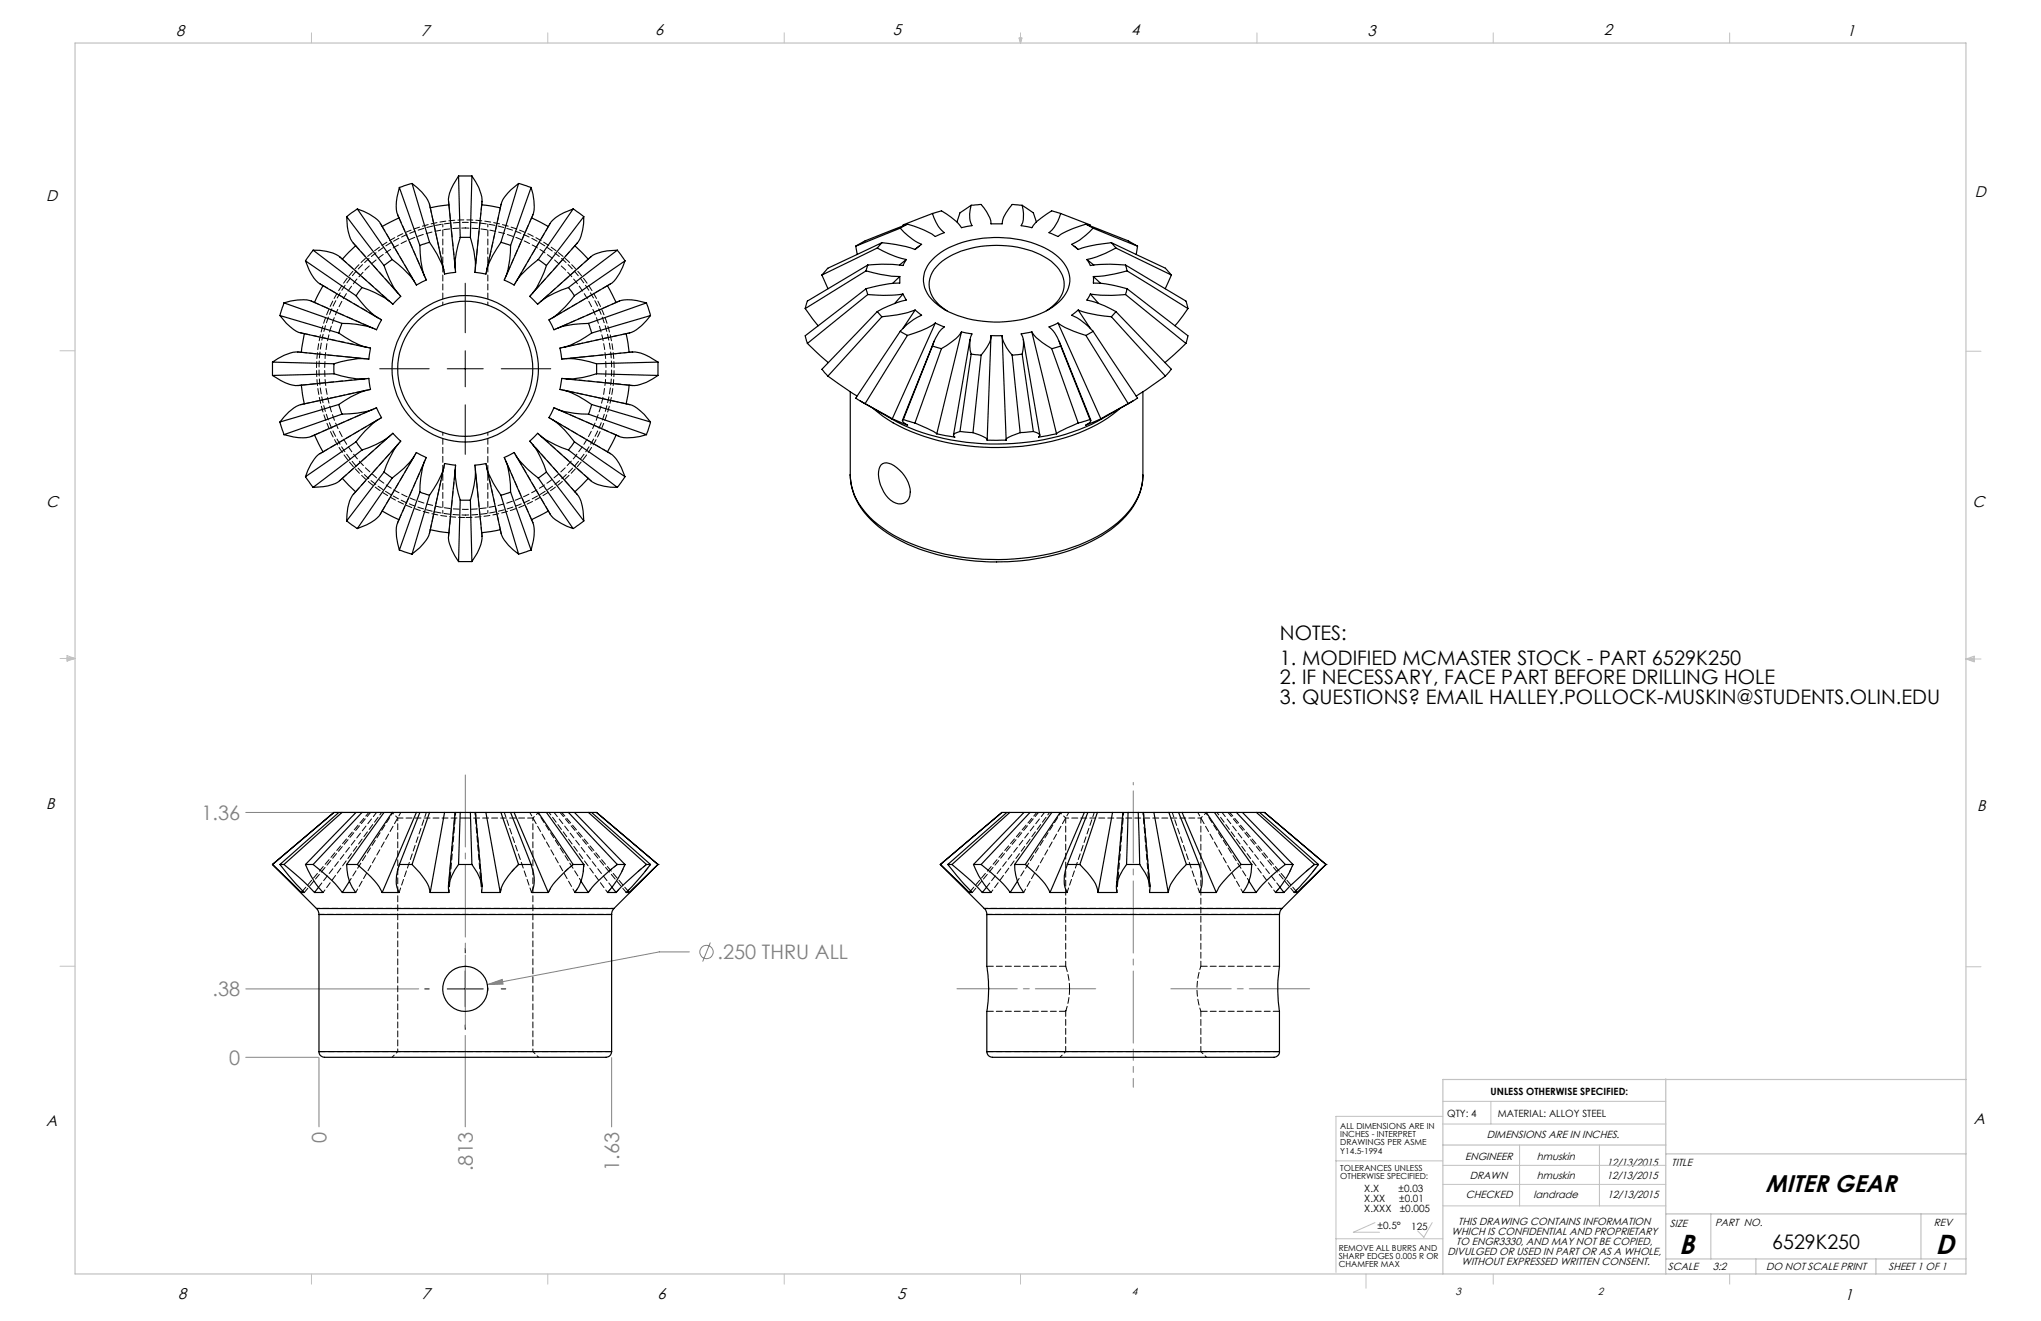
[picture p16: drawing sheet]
<svg xmlns="http://www.w3.org/2000/svg" width="432mm" height="279mm" viewBox="0 0 432 279" stroke-linecap="round" stroke-linejoin="round" font-family="sans-serif">
<defs><g id="words">
<g font-size="5.8">
<text x="355.2" y="265.2">B</text>
<text x="409.5" y="265.2">D</text>
</g>
<text font-size="5.1" x="373.5" y="252.1">MITER GEAR</text>
<g font-size="4.2">
<text x="270.8" y="135.4">NOTES:</text>
<text x="270.8" y="140.6">1. MODIFIED MCMASTER STOCK - PART 6529K250</text>
<text x="270.8" y="144.8">2. IF NECESSARY, FACE PART BEFORE DRILLING HOLE</text>
<text x="270.8" y="148.9">3. QUESTIONS? EMAIL HALLEY.POLLOCK-MUSKIN@STUDENTS.OLIN.EDU</text>
<text x="374.9" y="264.1">6529K250</text>
</g>
<g font-size="4.2" fill="#808080">
<text x="42.6" y="173.4">1.36</text>
<text x="151.8" y="202.9">.250 THRU ALL</text>
<text x="45" y="210.7">.38</text>
<text x="48.5" y="225.2">0</text>
<text x="69.1" y="241.8" transform="rotate(-90 69.1 241.8)">0</text>
<text x="100" y="247.7" transform="rotate(-90 100 247.7)">.813</text>
<text x="131" y="247.7" transform="rotate(-90 131 247.7)">1.63</text>
</g>
<g font-size="3.3">
<text x="37.2" y="7.6">8</text>
<text x="89.1" y="7.6">7</text>
<text x="138.6" y="7.4">6</text>
<text x="188.9" y="7.4">5</text>
<text x="239.3" y="7.5">4</text>
<text x="289.3" y="7.6">3</text>
<text x="339.3" y="7.5">2</text>
<text x="390.8" y="7.6">1</text>
<text x="417.8" y="41.6">D</text>
<text x="9.8" y="42.5">D</text>
<text x="9.8" y="107.2">C</text>
<text x="417.3" y="107.3">C</text>
<text x="9.7" y="171.1">B</text>
<text x="418.3" y="171.5">B</text>
<text x="9.7" y="238.1">A</text>
<text x="417.6" y="237.7">A</text>
<text x="37.7" y="274.7">8</text>
<text x="89.3" y="274.7">7</text>
<text x="139.1" y="274.7">6</text>
<text x="189.8" y="274.7">5</text>
<text x="390.3" y="275">1</text>
</g>
<g font-size="2.2">
<text x="310" y="245.4">ENGINEER</text>
<text x="314.5" y="240.8">DIMENSIONS ARE IN INCHES.</text>
<text x="325.1" y="245.4">hmuskin</text>
<text x="311" y="249.4">DRAWN</text>
<text x="325.1" y="249.4">hmuskin</text>
<text x="339.9" y="246.5">12/13/2015</text>
<text x="339.9" y="249.4">12/13/2015</text>
<text x="353.6" y="246.5">TITLE</text>
<text x="310.1" y="253.5">CHECKED</text>
<text x="324.5" y="253.5">landrade</text>
<text x="340.1" y="253.5">12/13/2015</text>
<text x="307.1" y="261.2">WHICH IS CONFIDENTIAL AND PROPRIETARY</text>
<text x="308.1" y="263.3">TO ENGR3330, AND MAY NOT BE COPIED,</text>
<text x="308.5" y="259">THIS DRAWING CONTAINS INFORMATION</text>
<text x="353.3" y="259.6">SIZE</text>
<text x="362.9" y="259.4">PART NO.</text>
<text x="409.1" y="259.4">REV</text>
<text x="306.3" y="265.4">DIVULGED OR USED IN PART OR AS A WHOLE,</text>
<text x="309.2" y="267.5">WITHOUT EXPRESSED WRITTEN CONSENT.</text>
<text x="352.9" y="268.7">SCALE</text>
<text x="362.3" y="268.7">3:2</text>
<text x="373.6" y="268.7">DO NOT SCALE PRINT</text>
<text x="399.5" y="268.7">SHEET 1 OF 1</text>
<text x="239.5" y="273.9">4</text>
<text x="307.9" y="274">3</text>
<text x="338.1" y="273.9">2</text>
</g>
<g font-size="2.1">
<text x="315.3" y="231.6">UNLESS OTHERWISE SPECIFIED:</text>
<text x="306.2" y="236.2">QTY: 4</text>
<text x="316.9" y="236.2">MATERIAL: ALLOY STEEL</text>
<text x="288.6" y="252.1">X.X</text>
<text x="288.6" y="254.3">X.XX</text>
<text x="288.6" y="256.4">X.XXX</text>
<text x="295.9" y="252.1">±0.03</text>
<text x="296" y="254.3">±0.01</text>
<text x="296.1" y="256.4">±0.005</text>
<text x="291.4" y="259.9">±0.5°</text>
<text x="298.6" y="260.2">125</text>
</g>
<g font-size="1.8">
<text x="283.5" y="238.7">ALL DIMENSIONS ARE IN</text>
<text x="283.5" y="240.5">INCHES - INTERPRET</text>
<text x="283.5" y="242.2">DRAWINGS PER ASME</text>
<text x="283.5" y="244">Y14.5-1994</text>
<text x="283.5" y="247.6">TOLERANCES UNLESS</text>
<text x="283.5" y="249.4">OTHERWISE SPECIFIED:</text>
<text x="283.2" y="264.5">REMOVE ALL BURRS AND</text>
<text x="283.2" y="266.3">SHARP EDGES 0.005 R OR</text>
<text x="283.2" y="268">CHAMFER MAX</text>
</g>
</g></defs>
<g fill="none" stroke="#808080" stroke-width=".21">
<path d="M52 171.8h40.8M150.3 199.4l-1.6 4M52 209.2h36.6M98.4 219v19.3M103.1 208.2l3.2-1 .1 .9zM145.8 201.3h-6.3l-36.4 6.9M52 223.6h15.4M67.5 223.7v14.6M129.4 223.7v14.6"/>
<circle cx="149.5" cy="201.4" r="1.42"/>
</g>
<path d="M98.4 59.9v10.5M80.3 78h10.5M94.6 78h7.6M98.4 74.2v7.6M106 78h10.5M98.4 85.6v10.5M89.9 209.2h.9M94.6 209.2h7.6M98.4 200.6v.9M98.4 205.4v7.6M98.4 216.8v.9M106 209.2h1" fill="none" stroke="#000" stroke-width=".21"/>
<path d="M98.4 217.7v-54.2" fill="none" stroke="#808080" stroke-width=".21" stroke-dasharray="15.2 1.3 1.3 1.3" stroke-dashoffset="-.4"/>
<path d="M239.8 165.5v56.9" fill="none" stroke="#808080" stroke-width=".21" stroke-dasharray="15.2 1.3 1.3 1.3" stroke-dashoffset="-1.8"/>
<path d="M239.8 230v-7.6" fill="none" stroke="#808080" stroke-width=".21" stroke-dasharray="15.2 1.3 1.3 1.3" stroke-dashoffset="13.4"/>
<path d="M202.5 209.1h29.3M277.1 209.1h-29.4" fill="none" stroke="#808080" stroke-width=".21" stroke-dasharray="15.2 1.3 1.3 1.3" stroke-dashoffset="2.5"/>
<g fill="none" stroke="#c0c0c0" stroke-width=".21">
<path d="M65.9 6.9v2.2M115.9 6.9v2.2M165.9 6.9v2.2M215.6 8h.6l-.3 1.1zM215.7 8l.2 1.1M215.9 6.9v2.2M216 8l-.1 1.1M265.9 6.9v2.2M315.9 6.9v2.2M365.9 6.9v2.2M12.7 74.2h3.2M415.9 74.3h3.2"/>
<path d="M12.7 139.3h3.2M14.2 139.1l1.7 .2M14.2 138.7l1.7 .6-1.7 .5zM15.9 139.3l-1.7 .3M415.9 139.4h3.2M415.9 139.4l1.8-.6v1.2zM415.9 139.4l1.8 .3M417.7 139.2l-1.8 .2M12.7 204.4h3.2M415.9 204.5h3.2M305.3 236.1h-22.7v33M305.3 232.9h47.1"/>
<path d="M305.3 237.7h47.1M315.4 232.9v4.8M282.6 245.5h22.7M290.9 258.6l-4.6 2h5.6M303 258.6l-1.8 3.1-1.3-1.3M305.3 255.1h47.1M305.3 250.5h47.1M305.3 246.5h47.1M321.5 242.2v12.9M338.4 242.2v12.9M65.9 269.5v2.1M115.9 269.5v2.1"/>
<path d="M165.9 269.5v2.1M215.9 269.5v2.1M282.6 262h22.7M289 269.5v3M315.9 269.5v2.1M365.9 269.5v2.1"/>
</g>
<path d="M15.9 9.1h400v260.4h-400zM352.4 228.2v41.3M415.9 228.3h-110.6v41.2M305.3 242.2h47.1M352.4 256.8h63.5M352.4 244.1h63.5M361.9 256.8v9.5M406.4 256.8v9.5M352.4 266.3h63.5M371.5 266.3v3.2M396.9 266.3v3.2" fill="none" stroke="#c0c0c0" stroke-width=".25"/>
<path d="M103.1 208.2l3.2-1 .1 .9z" fill="#808080"/>
<g fill="none" stroke="#000" stroke-width=".25">
<path d="M84.5 39.7a8.4 8.4 0 0 0-.4 5.7M84.5 39.7l4.3 12.2M87.2 38.8a8.9 8.9 0 0 1 3.7 4.4l3 13.8M87.2 38.8l-2.7 .9M87.2 38.8l3.7 12.5M97 37.2a10.8 10.8 0 0 0-2.1 4.9l1.4 14.6M97 37.2l.4 13M97 37.2h2.8M99.8 37.2a9.2 9.2 0 0 1 2.2 5.4l-1.4 14.1M99.8 37.2l-.3 13M109.7 38.8a8.2 8.2 0 0 0-3.7 4.4l-3 13.8M109.7 38.8l-3.7 12.5"/>
<path d="M109.7 38.8l2.7 .9M112.4 39.7l-4.4 12.2M112.4 39.7a8.8 8.8 0 0 1 .3 5.7M64.6 55.2a8.2 8.2 0 0 0 3.1 4.8l12.2 7.2M64.6 55.2l10.7 7.3M66.3 52.9a8 8 0 0 1 5.6 1.4l10.5 9.4M66.3 52.9l10.3 7.9M66.3 52.9l-1.7 2.3M73.3 45.8a8.5 8.5 0 0 0 1.5 5.6l9.4 10.6M73.3 45.8l7.9 10.4M75.2 52l-2.8 2.8M75.6 44.2a8.3 8.3 0 0 1 4.9 3.1l7.1 12.2"/>
<path d="M75.6 44.2l-2.3 1.6M75.6 44.2l7.4 10.7M81.2 56.2a15.6 15.6 0 0 0 3.6 6.5l-1.7 1.6a15.7 15.7 0 0 0-6.5-3.5M83 54.9l-1.8 1.3M84.1 45.4l5.7 13M84.4 46.1l-3.5 1.8M88.8 51.9a16.4 16.4 0 0 0 1.4 7.3l-2.1 1.1a15.1 15.1 0 0 0-5.1-5.4M90.9 51.3l-2.1 .6M95 43.3l-4 .7M97.4 50.2a15.3 15.3 0 0 0-1 7.4l-2.3 .4a14.9 14.9 0 0 0-3.2-6.7M97.4 50.2h2.1M99.5 50.2a18.1 18.1 0 0 1 1 7.4l2.3 .4a15.7 15.7 0 0 1 3.2-6.7"/>
<path d="M101.9 43.3l3.9 .7M106 51.3l2 .6M108 51.9a18.4 18.4 0 0 1-1.3 7.3l2.1 1.1a15.7 15.7 0 0 1 5.1-5.4M112.4 46.1l3.6 1.8M112.7 45.4l-5.6 13M113.9 54.9l1.7 1.3M115.6 56.2a19.2 19.2 0 0 1-3.5 6.5l1.6 1.6a15.6 15.6 0 0 1 6.6-3.5M121.2 44.2a8.2 8.2 0 0 0-4.8 3.1l-7.1 12.2M121.2 44.2l-7.3 10.7M121.2 44.2l2.3 1.6M121.6 52l2.9 2.8M123.5 45.8a8 8 0 0 1-1.4 5.6l-9.4 10.6"/>
<path d="M123.5 45.8l-7.9 10.4M130.6 52.9a8.8 8.8 0 0 0-5.6 1.4l-10.6 9.4M130.6 52.9l-10.3 7.9M130.6 52.9l1.6 2.3M132.2 55.2a8.3 8.3 0 0 1-3 4.8l-12.3 7.2M132.2 55.2l-10.7 7.3M173.9 58.2l1.3 2.9M181 52.1l.4 1.7M183.2 57.3l3 .7 2.4 .4 1.8 .1M183.2 57.3l-12.8 8M183.6 56.1l-12.8 7.6-.4 1.6M183.6 56.1l-.4 1.2"/>
<path d="M185.6 52.5l3.8 1.7 2.3 .7M185.6 52.5l-11.7 5.7M186.6 51.3l-11.4 5.4-1.3 1.5M186.6 51.3l-1 1.2M190.4 58.5v1.4a24.3 24.3 0 0 0-7.2 1.2M190.4 58.5l-1.6 1.4M190.5 48.3l.7 .8 1.9 1.5 1.9 1.1-1.4 1.1a23.7 23.7 0 0 0-7-1.5M190.5 48.3l-9.5 3.8M191.7 54.9l-.7 1.3a27.1 27.1 0 0 0-7.4-.1M191.7 54.9l-1.4 1.2M192 47.4l-9 3.5-2 1.2M192 47.4l-1.5 .9"/>
<path d="M194.5 52.1l-1 .7M197.3 45.2a7.3 7.3 0 0 0 2.5 4l-1.9 .8a17.5 17.5 0 0 0-5.9-2.6M197.3 45.2l-6.2 2.4v.2M197.7 54.4a19.4 19.4 0 0 1 12.6-4.2 20.1 20.1 0 0 1 13.7 4.2 5.9 5.9 0 0 1 0 9.5 19.6 19.6 0 0 1-12.6 4.2 21.2 21.2 0 0 1-13-3.6 6.4 6.4 0 0 1-2.8-7 7.3 7.3 0 0 1 2.1-3.1zM205.5 43.4a5.5 5.5 0 0 0 .1 4.3l-2.2 .5a10.2 10.2 0 0 0-4.2-3.6l-1.9 .6M205.5 43.4l2.1-.1a7.8 7.8 0 0 1 2.1 4h2.3a6.5 6.5 0 0 1 2.1-4l2.2 .1M205.5 43.4l-2.4 1.6-.6 2M216.3 43.4l2.3 1.6 .7 2M216.3 43.4a6.3 6.3 0 0 1-.3 4.3l2.3 .5a10.5 10.5 0 0 1 4.2-3.6l1.9 .6M224.4 45.2a8 8 0 0 1-2.5 4l1.9 .8a17 17 0 0 1 5.9-2.6M224.4 45.2l6.2 2.4v.2M227.3 52.1l.8 .7"/>
<path d="M229.7 47.4l9 3.5 2 1.2M229.7 47.4l1.5 .9M229.9 54.9l.8 1.3 4.2-.3 3.2 .2M229.9 54.9l1.5 1.2M231.2 48.3a14.3 14.3 0 0 1-4.5 3.4l1.4 1.1M231.2 48.3l9.5 3.8M231.3 58.5v1.4l2.6 .1 4.5 1.1M231.3 58.5l1.6 1.4M235.1 51.3l11.5 5.4 1.2 1.5M235.1 51.3l-4.7 .8-2.3 .7M235.1 51.3l1 1.2M236.1 52.5a22.4 22.4 0 0 1-6.2 2.4"/>
<path d="M236.1 52.5l11.7 5.7M238.1 56.1l12.8 7.6 .4 1.6M238.1 56.1l.3 1.2M238.4 57.3l-1.3 .3a21.7 21.7 0 0 1-5.8 .9M238.4 57.3l12.9 8M240.7 52.1l-.3 1.7M247.8 58.2l-1.3 2.9M57.6 76.6l13.1 .3M57.6 76.6v2.8M57.6 79.4a10.8 10.8 0 0 0 4.9 2.2l.5-.1M59.2 66.7a8.2 8.2 0 0 0 4.5 3.7l13.8 3M59.2 66.7l12.5 3.7"/>
<path d="M60.1 64.1a9 9 0 0 1 5.8-.4l12.9 5.7M60.1 64.1l12.3 4.3M60.1 64.1l-.9 2.6M63 74.4l14.1 1.4M63 74.5a8.6 8.6 0 0 0-5.4 2.1M64.4 70.6l-.7 3.9M68.3 60.4l-1.8 3.6M70.7 79.1a15.3 15.3 0 0 0 7.3 .9l.4 2.4a15.4 15.4 0 0 0-6.7 3.1M70.7 76.9v2.2M70.7 79.1l-13.1 .3M71.7 70.4a15.7 15.7 0 0 0 6.7 3.2l-.4 2.4a13.4 13.4 0 0 0-5.9 .5l-1.4 .4M72.4 68.4l-.7 2"/>
<path d="M75.3 62.5a15.7 15.7 0 0 0 5.4 5.2l-1 2a15.4 15.4 0 0 0-7.3-1.3M76.6 60.8l-1.3 1.7M120.3 60.8l1.2 1.7M121.5 62.5a18.9 18.9 0 0 1-5.4 5.2l1.1 2a16.4 16.4 0 0 1 7.3-1.3M124.5 68.4l.7 2M125.2 70.4a18.4 18.4 0 0 1-6.7 3.2l.4 2.4a15.1 15.1 0 0 1 7.3 .9M126.2 76.9v2.2M126.2 79.1a17.1 17.1 0 0 1-7.3 .9l-.4 2.4a15.7 15.7 0 0 1 6.7 3.1M126.2 79.1l13 .3M128.5 60.4l1.9 3.6M132.5 70.6l.6 3.9M133.8 74.4l-14 1.4"/>
<path d="M133.8 74.5a6.2 6.2 0 0 1 3.6 1l1.8 1.1M136.8 64.1a8.9 8.9 0 0 0-5.8-.4l-13 5.7M136.8 64.1l-12.3 4.3M136.8 64.1l.8 2.6M137.6 66.7a8.4 8.4 0 0 1-4.4 3.7l-13.8 3M137.6 66.7l-12.4 3.7M139.2 76.6l-13 .3M139.2 76.6v2.8M139.2 79.4a8.6 8.6 0 0 1-5.4 2.1M170.4 65.3l2.7 3.6M170.8 72.6l4.4 4.1M175.2 79.6l6.1 4.1"/>
<path d="M183.2 61.1l-12.8 9.9 .4 1.6M183.2 61.1l.4 1.2M183.6 62.3l-12.8 10.3M185.6 65.9l-11.7 12.2 1.3 1.5M185.6 65.9l1 1.1M186.6 67l-11.4 12.6M190.5 70.1l-9.5 14.1 2 1.2M190.5 70.1l1.5 .8M191 62.2l.7 1.3a20.8 20.8 0 0 0-6.1 2.4M191 62.2l-4.2 .3-3.2-.2M191 62.2l-1.7 2M192 70.9l-9 14.5"/>
<path d="M193.6 65.6l1.4 1.1a12.3 12.3 0 0 0-4.5 3.4M193.6 65.6l-1.5 .5-2.3 .5-3.2 .4M193.6 65.6l-2.6 3.9M197.3 73.2l1.9 .5M197.3 73.2l-6.2 15.6M197.6 72.2l-6.7 16.7M197.9 68.3l1.9 .8a7.1 7.1 0 0 0-2.5 4.1M197.9 68.3l-1.8 1.1-4.1 1.5M197.9 68.3l-9.1 20.3M199.2 73.7l-5.6 15.8M200.3 65.7a6.6 6.6 0 0 1-3.7-6.2 8.1 8.1 0 0 1 5-5.6 22.4 22.4 0 0 1 19.3 .4 6.9 6.9 0 0 1 4.2 6.5 7.2 7.2 0 0 1-3.7 4.9M203.4 70.2l2.2 .4a5.5 5.5 0 0 0-.1 4.3"/>
<path d="M203.4 70.2a10.1 10.1 0 0 1-4.2 3.5M203.4 70.2l-5.2 21.6M205.2 71.8l-3.5 20.2M205.5 74.9l-2.4 16.4M205.5 74.9l2.1 .2M207.6 75.1l-1.8 16.4M209.7 71a6.1 6.1 0 0 1-2.1 4.1M209.7 71h2.3M209.7 71l-.9 22.1M212 71a6.5 6.5 0 0 0 2.1 4.1M212 71l.9 22.1M214.1 75.1l1.7 16.4"/>
<path d="M216.3 74.9l-2.2 .2M216.3 74.9l2.3 16.4M216.5 71.8l3.5 20.2M218.3 70.2l-2.3 .4a5.3 5.3 0 0 1 .3 4.3M218.3 70.2a7.9 7.9 0 0 0 3.2 2.9l1 .6M218.3 70.2l5.2 21.6M222.5 73.7l5.6 15.8M223.8 68.3a16.3 16.3 0 0 0 5.9 2.6M223.8 68.3l-1.9 .8a7.3 7.3 0 0 1 2.5 4.1M223.8 68.3l9.1 20.3M224.1 72.2l6.7 16.7M224.4 73.2l-1.9 .5"/>
<path d="M224.4 73.2l6.2 15.6M228.1 65.6a22.7 22.7 0 0 0 7 1.4M228.1 65.6l-1.4 1.1a12.5 12.5 0 0 1 4.5 3.4M228.1 65.6l2.6 3.9M229.7 70.9l9 14.5M230.7 62.2a27.1 27.1 0 0 0 7.4 .1M230.7 62.2l-.8 1.3 1.7 .4 2 .8 2.5 1.2M230.7 62.2l1.7 2M231.2 70.1l9.5 14.1-2 1.2M231.2 70.1l-1.5 .8M235.1 67l11.5 12.6M236.1 65.9l11.7 12.2-1.2 1.5"/>
<path d="M236.1 65.9l-1 1.1M238.1 62.3l12.8 10.3M238.4 61.1l12.9 9.9-.4 1.6M238.4 61.1l-.3 1.2M246.6 79.6l-6.3 4.1M250.9 72.6l-4.4 4.1M251.3 65.3l-2.7 3.6M59.2 89.3l.9 2.6M63.7 81.5l.7 3.9M66.5 92l1.8 3.6M71.7 85.5l.7 2.1M71.7 85.5l-12.5 3.8"/>
<path d="M72.4 87.6a16.4 16.4 0 0 0 7.3-1.3l1 2a16.2 16.2 0 0 0-5.4 5.2M72.4 87.6l-12.3 4.3M75.3 93.5l1.3 1.7M75.3 93.5l-10.7 7.3M76.6 95.2a15.6 15.6 0 0 0 6.5-3.5l1.7 1.6a15.7 15.7 0 0 0-3.6 6.5M76.6 95.2l-10.3 7.9M77.1 80.2l-14.1 1.4M77.5 82.6l-13.8 3a8.3 8.3 0 0 0-4.5 3.7M78.8 86.6l-13.4 5.9a9.9 9.9 0 0 1-5.3-.6M79.9 88.8l-12.2 7.2a8.3 8.3 0 0 0-3.1 4.8M81.2 99.8l1.8 1.3M81.2 99.8l-7.9 10.4"/>
<path d="M82.4 92.3l-10.5 9.4a8.5 8.5 0 0 1-5.6 1.4M84.2 94l-9.4 10.6a6.6 6.6 0 0 0-1.4 4.1l-.1 1.5M87.6 96.5l-7.1 12.2a8.2 8.2 0 0 1-4.9 3.1M89.8 97.6l-5.7 13M93.9 99l-3 13.8a8.8 8.8 0 0 1-3.7 4.4M96.3 99.3l-1.4 14.1a8.6 8.6 0 0 0 2.1 5.4M100.6 99.3l1.4 14.6a9.3 9.3 0 0 1-2.2 4.9M103 99l3 13.8a8.3 8.3 0 0 0 3.7 4.4M107.1 97.6l5.6 13M109.3 96.5l7.1 12.2a8.3 8.3 0 0 0 4.8 3.1M112.7 94l9.4 10.6a5.8 5.8 0 0 1 1.3 3.5l.1 2.1M114.4 92.3l10.6 9.4a8 8 0 0 0 5.6 1.4"/>
<path d="M115.6 99.8l-1.7 1.3M115.6 99.8l7.9 10.4M116.9 88.8l12.3 7.2a8.2 8.2 0 0 1 3 4.8M118 86.6l13 5.7a8.8 8.8 0 0 0 5.8-.4M119.4 82.6l13.8 3a8.3 8.3 0 0 1 4.4 3.7M119.8 80.2l14 1.4M120.3 95.2a19.2 19.2 0 0 1-6.6-3.5l-1.6 1.6a15.6 15.6 0 0 1 3.5 6.5M120.3 95.2l10.3 7.9M121.5 93.5l-1.2 1.7M121.5 93.5l10.7 7.3M124.5 87.6a18.4 18.4 0 0 1-7.3-1.3l-1.1 2a15.7 15.7 0 0 1 5.4 5.2M124.5 87.6l12.3 4.3"/>
<path d="M125.2 85.5l-.7 2.1M125.2 85.5l12.4 3.8M130.4 92l-1.9 3.6M133.1 81.5l-.6 3.9M137.6 89.3l-.8 2.6M179.9 82.9v17.6a13.6 13.6 0 0 0 5.9 10.4 36.4 36.4 0 0 0 17.3 6.9 49.1 49.1 0 0 0 27.8-3.7 19.8 19.8 0 0 0 10.1-9.6 10.6 10.6 0 0 0 .8-4M182 84.8l6.6 3.8a47.1 47.1 0 0 0 27.4 5.1 41.9 41.9 0 0 0 17.1-5.1l6.6-3.8M183 85.4l5.8 3.2M184.7 86.4a34.1 34.1 0 0 0 16.8 7.4 49.4 49.4 0 0 0 29.4-3.4l3.5-2 2.6-2M186.4 98.3a2.12 2.12 0 0 1 2.8 .2 7.4 7.4 0 0 1 3.4 5.6 2.27 2.27 0 0 1-1.1 2.2 2.27 2.27 0 0 1-2.6-.1 6.9 6.9 0 0 1-2.7-7.5zM188.8 88.6l3.2 1.3-.9-.6-.2-.4 .2-.1M191.1 88.8l2.5 .7"/>
<path d="M193.6 89.5l3.8 1.7 .8 .6M203.1 91.3a1.55 1.55 0 0 0-1.4 .7l.3 .5-3.8-.7M203.1 91.3l2.7 .2M205.8 91.5l2.5 1 .4 .3 .1 .3M208.8 93.1h4.1M215.8 91.5l-1.8 .7a1.61 1.61 0 0 0-1.1 .8v.1M218.6 91.3l-2.8 .2M218.6 91.3l1.3 .6 .1 .2-.3 .4 3.8-.7M228.1 89.5l-3.8 1.7-.8 .6M230.6 88.8l-2.5 .7M232.9 88.6l-3.2 1.3 .9-.6 .2-.4-.2-.1M238.7 85.4l-5.8 3.2"/>
<path d="M241.8 82.9v17.6M64.6 100.8l1.7 2.3M72.4 101.2l2.8 2.8M73.3 110.2l2.3 1.6M80.9 108.1l3.5 1.8M83 101.1a15.7 15.7 0 0 0 5.1-5.4l2.1 1.1a15.4 15.4 0 0 0-1.4 7.3M83 101.1l-7.4 10.7M84.1 110.6a4.9 4.9 0 0 0-.2 3l.6 2.7M84.5 116.3l2.7 .9M88.8 104.1l2.1 .6M88.8 104.1l-4.3 12.2M90.9 104.7a15.7 15.7 0 0 0 3.2-6.7l2.3 .4a16 16 0 0 0 1 7.4"/>
<path d="M90.9 104.7l-3.7 12.5M91 112l4 .7M97 118.8h2.8M97.4 105.8h2.1M97.4 105.8l-.4 13M99.5 105.8l.3 13M105.8 112l-3.9 .7M106 104.7a18.4 18.4 0 0 1-3.2-6.7l-2.3 .4a15.7 15.7 0 0 1-1 7.4M106 104.7l3.7 12.5M108 104.1l-2 .6M108 104.1l4.4 12.2M112.4 116.3l-2.7 .9"/>
<path d="M112.7 110.6l.2 .4a9.9 9.9 0 0 1-.5 5.3M113.9 101.1a18.9 18.9 0 0 1-5.1-5.4l-2.1 1.1a16.4 16.4 0 0 1 1.3 7.3M113.9 101.1l7.3 10.7M116 108.1l-3.6 1.8M123.5 110.2l-2.3 1.6M124.5 101.2l-2.9 2.8M132.2 100.8l-1.6 2.3M179.9 100.4a14.3 14.3 0 0 0 6 11 37.3 37.3 0 0 0 19.2 7.1 47.4 47.4 0 0 0 25.9-4 19.5 19.5 0 0 0 10.2-10.2l.4-1.8 .2-2M70.6 171.8l-13 11M71.6 171.8h-.9l-13.1 11M72.4 171.8l-12.3 11M72.4 171.8h2.8"/>
<path d="M72.4 171.8h-.7l-12.5 11M76.6 171.8l-10.3 11M76.6 171.8h4.5M76.6 171.8h-1.3l-10.7 11M83 171.8l-7.4 11M83 171.8h5.1M83 171.8h-1.8l-7.9 11M88.1 171.8l-7.2 17M88.1 171.8h.7M90.9 171.8h-2.1l-4.3 11M90.9 171.8l-3.7 11M90.9 171.8h3.2"/>
<path d="M94.1 171.8h2.1M94.1 171.8l-3.1 17M97.4 171.8h-1.1l-1.4 15.7M97.4 171.8l-.4 11M97.4 171.8h2.1M99.5 171.8h1.1l1.4 15.7M99.5 171.8l.3 11M100.6 171.8h2.2M102.8 171.8h3.2M102.8 171.8l3 17M106 171.8l3.7 11M106 171.8h2l4.4 11"/>
<path d="M108.1 171.8h.7M108.8 171.8h5.1M108.8 171.8l7.2 17M113.9 171.8l7.3 11M113.9 171.8h1.7l7.9 11M115.7 171.8h4.6M120.3 171.8l10.3 11M120.3 171.8h1.2l10.7 11M121.6 171.8h2.9M124.5 171.8l12.3 11M124.5 171.8h.7l12.4 11M125.3 171.8h.9l13 11"/>
<path d="M126.2 171.8l13 11M211.9 171.8l-13 11M212.9 171.8h-.9l-13 11M213.6 171.8l-12.2 11M213.6 171.8h3M213.6 171.8h-.6l-12.5 11M217.9 171.8l-10.3 11M217.9 171.8h4.6M217.9 171.8h-1.3l-10.6 11M224.3 171.8l-7.4 11M224.3 171.8h5.1M224.3 171.8h-1.8l-7.8 11"/>
<path d="M229.4 171.8h.7M229.4 171.8l-7.3 17M232.2 171.8l-3.7 11M232.2 171.8h3.2M232.2 171.8h-2l-4.4 11M235.4 171.8h2.1M235.4 171.8l-3.1 17M238.7 171.8h-1.1l-1.4 15.7M238.7 171.8l-.4 11M238.7 171.8h2.1M240.8 171.8h1.1l1.4 15.7M240.8 171.8l.3 11"/>
<path d="M242 171.8h2.1M244.1 171.8h3.2M244.1 171.8l3.1 17M247.3 171.8l3.7 11M247.3 171.8h2l4.4 11M249.4 171.8h.7M250.1 171.8h5.1M250.1 171.8l7.2 17M255.2 171.8l7.4 11M255.2 171.8h1.7l7.9 11M257 171.8h4.6M261.6 171.8l10.3 11"/>
<path d="M261.6 171.8h1.3l10.6 11M262.9 171.8h2.9M265.8 171.8l12.3 11M265.8 171.8h.7l12.4 11M266.6 171.8h.9M267.5 171.8l13 11M57.6 182.8h.1M57.6 182.8l6.1 6M57.6 182.8l9.4 9.4M59.2 182.8l3 3.6 2.2 2.4h-.7M59.2 182.8h.9M60.1 182.8l4 3.5 2.4 2.5"/>
<path d="M64 188.4l-.3 .4M64.6 182.8l1.9 3.6 1.8 2.4h-1.8M64.6 182.8h1.7M66.3 182.8l4 3.5 2.1 2.5M67 192.2l.3 .5 .2 .7M67 192.2h62.9M67.4 187.7l-.9 1.1M67.5 193.4h61.9M67.5 193.4v29M73.3 182.8a9.2 9.2 0 0 0 1.9 6h-2.8M73.3 182.8h2.3M73.9 186.4l-1.5 2.4"/>
<path d="M75.6 182.8l3.7 3.5 .9 1.3 .7 1.2M84.5 182.8a7 7 0 0 0-.1 6h-3.5M84.5 182.8h2.7M87.2 182.8a11.1 11.1 0 0 1 3.7 5.4l.1 .6M97 182.8a7.6 7.6 0 0 0-2 6h-4M97 182.8h2.8M99.8 182.8a7.6 7.6 0 0 1 2.2 5.4l-.1 .6h3.9M109.7 182.8a10.8 10.8 0 0 0-3.9 6M109.7 182.8h2.7M112.4 182.8a7.1 7.1 0 0 1 0 6h3.6M121.2 182.8l-1.3 1.2a16.6 16.6 0 0 0-3.6 4.2l-.3 .6M121.2 182.8h2.3"/>
<path d="M122.9 186.4l1.6 2.4M123.5 182.8a9.3 9.3 0 0 1-1.9 6h2.9M129.4 193.4v29M129.5 187.7l.9 1.1M129.9 192.2l-.4 .5-.1 .7M130.6 182.8l-4.2 3.6-1.9 2.4M130.6 182.8h1.6M132.2 182.8l-1.8 3.5-1.9 2.5h1.9M132.8 188.4l.3 .4M136.8 182.8l-4.2 3.6-2.2 2.4M136.8 182.8h.8M137.6 182.8l-2.1 2.7-3 3.3h.6"/>
<path d="M139.2 182.8l-6.1 6M139.2 182.8h.1M139.2 182.8l-9.3 9.4M198.9 182.8h.1M198.9 182.8l9.3 9.4M199 182.8l6.1 6M200.5 182.8l3 3.6 2.2 2.4h-.6M200.5 182.8h.9M201.4 182.8l4.1 3.5 2.3 2.5M205.4 188.4l-.3 .4M206 182.8a18.7 18.7 0 0 0 3.7 6h-1.9M206 182.8h1.6"/>
<path d="M207.6 182.8l4 3.5 2.1 2.5M208.2 192.2l.4 .5 .2 .7M208.2 192.2h63M208.7 187.7l-.9 1.1M208.8 193.4v11a29.4 29.4 0 0 1 0 9.5v8.5M208.8 193.4h61.9M214.7 182.8a9.2 9.2 0 0 0 1.9 6h-2.9M214.7 182.8h2.2M215.3 186.4l-1.6 2.4M216.9 182.8l3.7 3.5 .9 1.3 .6 1.2M225.8 182.8a7 7 0 0 0-.1 6h-3.6M225.8 182.8h2.7"/>
<path d="M228.5 182.8a14.9 14.9 0 0 1 3.5 4.8l.3 1.2M238.3 182.8a7.5 7.5 0 0 0-2.1 5.4l.1 .6h-4M238.3 182.8h2.8M241.1 182.8a7.6 7.6 0 0 1 2.1 6h4M251 182.8a11 11 0 0 0-3.8 6M251 182.8h2.7M253.7 182.8a7.1 7.1 0 0 1 .1 6h3.5M262.6 182.8a17.6 17.6 0 0 0-5.3 6M262.6 182.8h2.2M264.2 186.4l1.5 2.4M264.8 182.8a9.8 9.8 0 0 1-1.9 6h2.8M270.7 193.4v11a32 32 0 0 0 0 9.5v8.5"/>
<path d="M270.8 187.7l.8 1.1M271.2 192.2l-.4 .5-.1 .7M271.9 182.8l-4.1 3.6-2.1 2.4M271.9 182.8h1.6M273.5 182.8l-1.2 2.7-1.4 2.1-1.1 1.2h1.8M274.1 188.4l.3 .4M278.1 182.8l-4.8 4.3-1.7 1.7M278.1 182.8h.8M278.9 182.8l-2 2.7-3.1 3.3h.6M280.5 182.8l-6.1 6M280.5 182.8h.1M280.5 182.8l-9.3 9.4"/>
<path d="M67.5 222.4a1.41 1.41 0 0 0 1.9 1.2h57.6a2.15 2.15 0 0 0 2.2-.5l.2-.7M67.5 222.4h61.9M208.8 222.4a1.42 1.42 0 0 0 1.9 1.2h57.7a2.15 2.15 0 0 0 2.1-.5l.2-.7M208.8 222.4h61.9"/>
<circle cx="98.4" cy="78" r="15.5"/>
<circle cx="98.4" cy="78" r="14.3"/>
<circle cx="98.4" cy="209.1" r="4.8"/>
</g>
<path d="M137.7 182.8l-1.3 1.6M279 182.8l-1.2 1.6" fill="none" stroke="#000" stroke-width=".21" stroke-dasharray="1.3 .6" stroke-dashoffset="1"/>
<path d="M98.4 48.2a29.8 29.8 0 0 0-26.2 43.9 29.8 29.8 0 0 0 51.1 2.3 29.8 29.8 0 0 0-22.1-46.1l-2.8-.1M98.4 108.9a31 31 0 0 1-27-45.9 31 31 0 0 1 53.3-1.4 31 31 0 0 1-24.6 47.3h-1.7M95 188.8l-.1-1M108.3 184.3l1.4-1.5M129.1 188.1l-.6 .7M130.4 188.8l.6-.7M133.2 188.1l-.7 .7M270.5 188.1l-.7 .7M274.5 188.1l-.7 .7M254.1 204.4a14.3 14.3 0 0 0 0 9.5" fill="none" stroke="#000" stroke-width=".21" stroke-dasharray="1.3 .6" stroke-dashoffset=".5"/>
<g fill="none" stroke="#000" stroke-width=".21" stroke-dasharray="1.3 .6" stroke-dashoffset=".4">
<path d="M71.9 54.3l.5 .5M75.3 52l-.5-.6M80.5 47.3l.4 .6M84.4 46.1l-.3-.7M90.9 43.2l.1 .7M95 43.3l-.1-.7M102 42.6l-.1 .7M105.9 43.9l.1-.7M112.8 45.4l-.3 .7M116 47.9l.4-.6M122.1 51.4l-.5 .6M124.5 54.8l.5-.5"/>
<path d="M63 74.4l.8 .1M64.4 70.6l-.7-.2M65.9 63.7l.6 .3M68.4 60.4l-.7-.4M129.2 60l-.7 .4M130.4 64l.6-.3M133.1 74.5l.8-.1M133.2 70.4l-.7 .2M63.7 85.6l.7-.2M63.8 81.4l-.8 .1M66.5 92l-.6 .3M67.7 95.9l.7-.3"/>
<path d="M128.5 95.6l.7 .3M131 92.3l-.6-.3M132.5 85.4l.7 .2M133.9 81.5l-.8-.1M72.4 101.2l-.5 .5M74.8 104.5l.5-.5M80.9 108.1l-.4 .6M84.1 110.6l.3-.7M91 112l-.1 .7M94.9 113.4l.1-.7M101.9 112.7l.1 .7M106 112.7l-.1-.7"/>
<path d="M112.5 109.9l.3 .7M116.4 108.7l-.4-.6M121.6 104l.5 .5M125 101.7l-.5-.5M84.8 171.8l-9.5 17M96.3 171.8l-1.4 15.6M112.1 171.8l9.5 17M226.1 171.8l-9.5 17M237.6 171.8l-1.4 15.6M253.4 171.8l9.5 17M102 187.4l-1.4-15.6M105.9 188.8l.1-.7"/>
<path d="M116 188.8l.4-.7M119.6 184.3l1.7-1.5M122.1 188.1l-.5 .7M124.5 188.8l.5-.7M128.8 184.3l1.8-1.5M135 184.3l1.8-1.5M236.3 188.8l-.1-.7M243.3 187.4l-1.4-15.6M276.3 184.3l1.8-1.5"/>
</g>
<path d="M83 171.8l1.1 1.2M112.7 173l1.2-1.2M224.3 171.8l1.2 1.2M254.1 173l1.1-1.2M84.1 184.3l.4-1.5M123.5 182.8l-.1 1.5M132.3 182.8l-.7 1.5M273.6 182.8l-.7 1.5M84.1 222.4l-1.1 1.2M113.9 223.6l-1.2-1.2M225.5 222.4l-1.2 1.2M255.2 223.6l-1.1-1.2" fill="none" stroke="#000" stroke-width=".21" stroke-dasharray="1.3 .6" stroke-dashoffset=".8"/>
<path d="M83.1 171.8h.1M113.8 171.8h.1M94.9 187.7v-.3M236.2 187.6v-.2M98.2 204.4h.2M98.4 204.4h.2M209.2 208.9v.3M226.3 208.7v.4" fill="none" stroke="#000" stroke-width=".21" stroke-dasharray="1.3 .6"/>
<path d="M93.7 47.4v17.1M103.2 64.5v-17.1M93.7 91.5v17.1M103.2 108.6v-17.1M84.1 173v49.4M96.4 171.8l-1.4 17M100.5 171.8l1.4 17M237.7 171.8l-1.4 17M241.8 171.8l1.4 17M112.7 222.4v-49.4" fill="none" stroke="#000" stroke-width=".21" stroke-dasharray="1.3 .6" stroke-dashoffset=".7"/>
<path d="M78 171.8l-13.9 16.6M90.2 171.8l-5.8 17M106.7 171.8l5.8 17M118.9 171.8l13.9 16.6M219.4 171.8l-14 16.6M231.5 171.8l-5.7 17M248 171.8l5.8 17M260.2 171.8l13.9 16.6" fill="none" stroke="#000" stroke-width=".21" stroke-dasharray="1.3 .6" stroke-dashoffset=".3"/>
<g fill="none" stroke="#000" stroke-width=".21" stroke-dasharray="1.3 .6" stroke-dashoffset=".6">
<path d="M80.7 171.8l-12.3 17M83.1 171.8l-9.1 14.5M113.8 171.8l9.1 14.5M116.2 171.8l12.3 17M222.1 171.8l-12.4 17M224.4 171.8l-9.1 14.5M254.1 173h-28.6M255.1 171.8l9.2 14.5M257.5 171.8l12.3 17M129.9 192.1h-62.9M271.2 192.1h-62.9M103.2 208.9l-.1 1.3"/>
<path d="M112.7 222.4h-28.6M254.1 222.4h-28.6"/>
</g>
<path d="M79.7 171.8l-12.3 15.8M98.4 173h-14.3M112.7 173h-14.3M117.2 171.8l12.3 15.8M221 171.8l-12.3 15.8M225.5 173v31.4M258.5 171.8l12.3 15.8M67.5 193.4h61.9M208.8 193.4h61.9M225.5 213.9v8.5M254.1 204.4v-31.4M254.1 222.4v-8.5" fill="none" stroke="#000" stroke-width=".21" stroke-dasharray="1.3 .6" stroke-dashoffset=".2"/>
<g fill="none" stroke="#000" stroke-width=".21" stroke-dasharray="1.3 .6" stroke-dashoffset=".1">
<path d="M84.4 46.1l5.8 13.1M94.1 57.9l-3.1-14M96.4 57.6l-1.4-14.3M100.5 57.6l1.4-14.3M102.8 57.9l3.1-14M106.7 59.2l5.8-13.1M78 75.9l-14.2-1.4M78.4 73.6l-14-3M79.7 69.7l-13.2-5.7M80.7 67.6l-12.3-7.2M83.1 64.3l-10.7-9.5M84.8 62.7l-9.5-10.7"/>
<path d="M88.1 60.3l-7.2-12.4M108.8 60.3l7.2-12.4M112.1 62.7l9.5-10.7M113.8 64.3l10.7-9.5M116.2 67.6l12.3-7.2M117.2 69.7l13.2-5.7M118.5 73.6l14-3M118.9 75.9l14.2-1.4M78 80l-14.2 1.4M78.4 82.4l-14 3M79.7 86.2l-13.2 5.8M80.7 88.3l-12.3 7.3"/>
<path d="M83.1 91.6l-10.7 9.6M84.8 93.3l-9.5 10.7M88.1 95.7l-7.2 12.4M90.2 96.8l-5.8 13.1M94.1 98l-3.1 14M96.4 98.4l-1.4 14.3M100.5 98.4l1.4 14.3M102.8 98l3.1 14M106.7 96.8l5.8 13.1M108.8 95.7l7.2 12.4M112.1 93.3l9.5 10.7M113.8 91.6l10.7 9.6"/>
<path d="M116.2 88.3l12.3 7.3M117.2 86.2l13.2 5.8M118.5 82.4l14 3M118.9 80l14.2 1.4M78.4 171.8l-14 17M118.5 171.8l14 17M219.7 171.8l-14 17M259.8 171.8l14 17M225.5 213.7v.2v-.2a15.1 15.1 0 0 0 .8-4.6M226.3 209.1a15.1 15.1 0 0 0-.8-4.7"/>
</g>
<path d="M98.4 109.5a31.5 31.5 0 0 0 27.6-46.8 31.5 31.5 0 0 0-54.3-1.4 31.5 31.5 0 0 0 25.1 48.1l1.6 .1M208.8 213.9h16.7M225.5 204.4h-16.7M254.1 213.9h16.6M270.7 204.4h-16.6M84.1 222.4h-16.6M129.4 222.4h-16.7M225.5 222.4h-16.7M270.7 222.4h-16.6" fill="none" stroke="#000" stroke-width=".21" stroke-dasharray="1.3 .6" stroke-dashoffset="-.1"/>
<use href="#words"/>
</svg>
